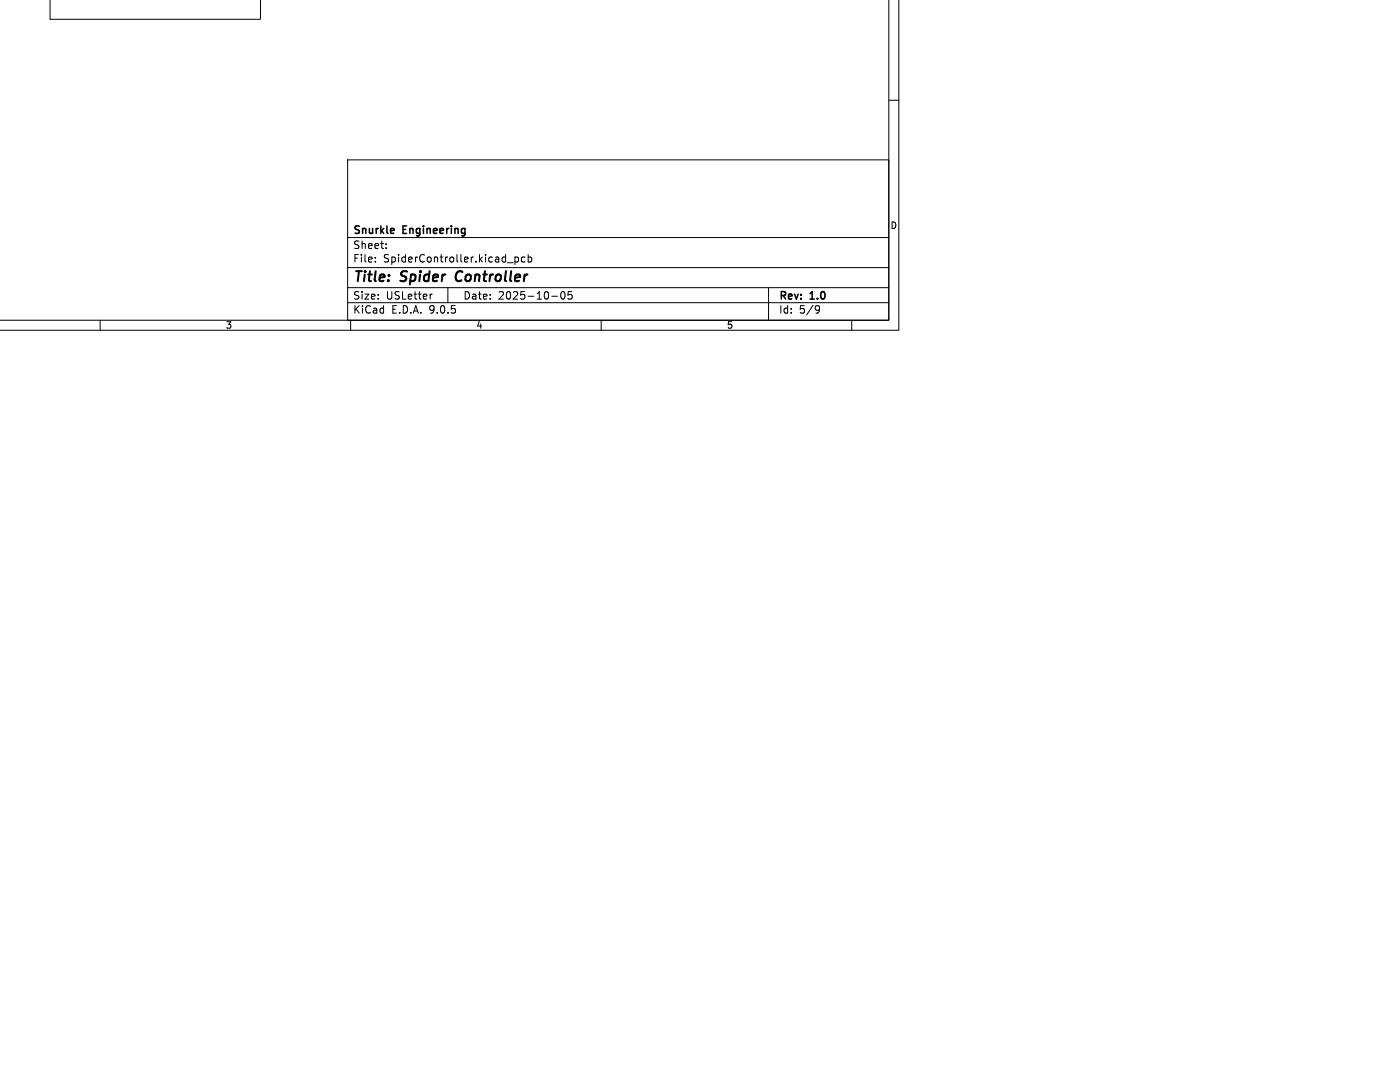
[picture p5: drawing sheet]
<svg xmlns="http://www.w3.org/2000/svg" width="279mm" height="216mm" viewBox="0 0 279 216" stroke-linecap="round" stroke-linejoin="round" font-family="sans-serif">
<defs><g id="words">
<g font-size="2.8">
<text x="70.4" y="56.8">Title:</text>
<text x="80" y="56.8">Spider</text>
<text x="91.8" y="56.8">Controller</text>
</g>
<g font-size="2.1">
<text x="70.4" y="47.1">Snurkle</text>
<text x="80.5" y="47.1">Engineering</text>
<text x="70.4" y="52.6">File:</text>
<text x="70.4" y="49.9">Sheet:</text>
<text x="76.5" y="52.6">SpiderController.kicad_pcb</text>
<text x="70.4" y="60">Size:</text>
<text x="77" y="60">USLetter</text>
<text x="92.4" y="60">Date:</text>
<text x="99.4" y="60">2025-10-05</text>
<text x="70.4" y="62.8">KiCad</text>
<text x="78.1" y="62.8">E.D.A.</text>
<text x="85.7" y="62.8">9.0.5</text>
<text x="155.4" y="60.2">Rev:</text>
<text x="155.4" y="62.8">Id:</text>
<text x="159.5" y="62.8">5/9</text>
<text x="161.8" y="60.2">1.0</text>
</g>
<g font-size="1.8">
<text x="177.6" y="45.9">D</text>
<text x="45" y="65.8">3</text>
<text x="95" y="65.8">4</text>
<text x="145" y="65.8">5</text>
</g>
</g></defs>
<g fill="none" stroke="#000" stroke-width=".2">
<path d="M52 -.1v4h-42v-4M177.4 -.1v64h-177.5M179.4 -.1v66h-179.5M69.4 31.9h108v32h-108zM177.4 20h2M69.4 57.4h108M69.4 53.4h108M69.4 47.4h108M74.9 52.1v.2M74.9 51.4v.1M77.1 49.4v.2M77.1 48.7v.1"/>
<path d="M86.3 58.7l-.3 .1M89.4 57.4v3M101.3 52.4h1.1M102.8 51.3v1.5M102.8 51.4l.4-.1 .3 .3-.2 .6h-.5M104.8 51.4l-.5-.1-.2 .3 .1 .6h.6M105.4 51.4l.4-.1 .3 .3-.1 .6h-.6M105.4 50.8v1.5M110.1 59.1h1.2M112.1 58.3l.2-.1a.8 .8 0 0 1 .5 .7 .8 .8 0 0 1-.5 .8l-.2-.2-.2-.4zM114.1 58.2h-.7l-.1 .7 .3-.1h.5l.1 .2-.1 .5-.2 .2-.6-.2M153.4 57.4v6.5"/>
<path d="M20 63.9v2M69.4 60.4h108M70 63.9v2M120 63.9v2M163 61l.5 .1a.99 .99 0 0 1-.4 1.4h-.3M163.6 61.6l-.2 .2-.4 .1M170 63.9v2"/>
</g>
<path d="M91.2 54.4l-.3 .8 .3 .8" fill="none" stroke="#000" stroke-width=".4"/>
<use href="#words"/>
</svg>
